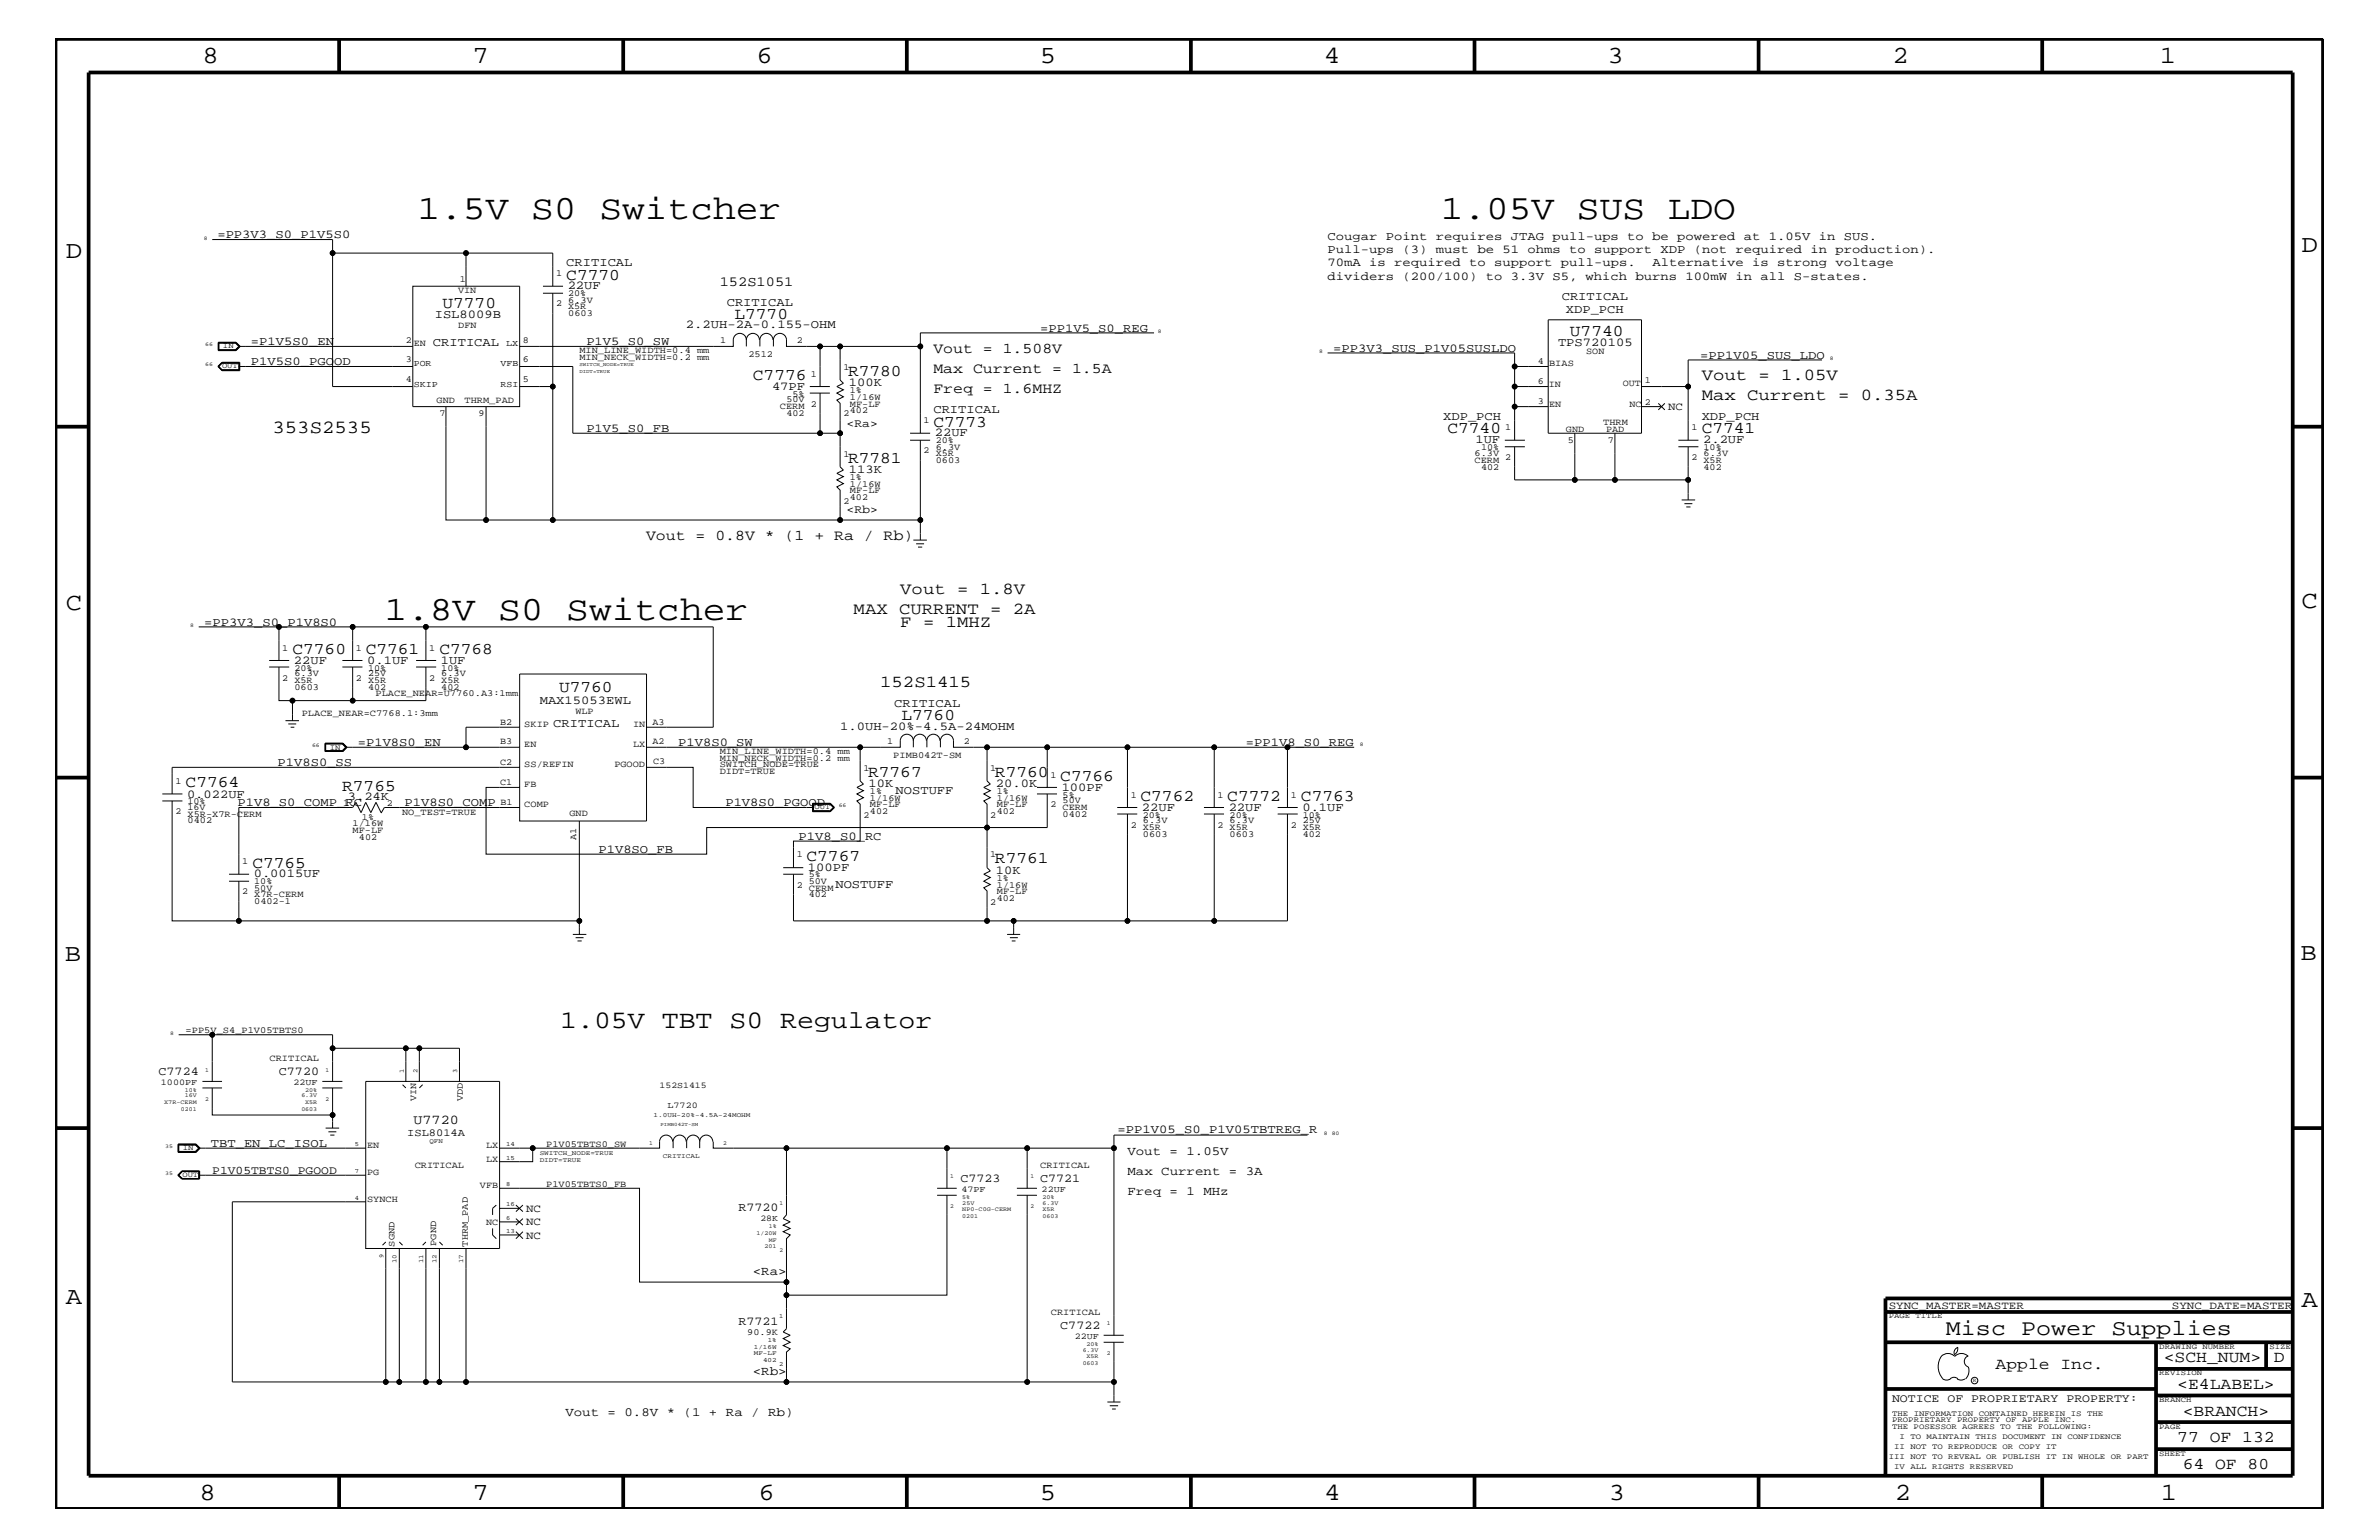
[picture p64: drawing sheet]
<svg xmlns="http://www.w3.org/2000/svg" width="432mm" height="279mm" viewBox="0 0 432 279" stroke-linecap="round" stroke-linejoin="round" font-family="sans-serif">
<defs><g id="words">
<g font-size="6.2">
<text x="75.8" y="39.8">1.5V S0 Switcher</text>
<text x="261.5" y="39.8">1.05V SUS LDO</text>
<text x="69.8" y="112.6">1.8V S0 Switcher</text>
</g>
<text font-size="4.6" x="101.7" y="186.5">1.05V TBT S0 Regulator</text>
<g font-size="4.5">
<text x="36.7" y="11.5">8</text>
<text x="85.8" y="11.5">7</text>
<text x="137.3" y="11.5">6</text>
<text x="188.7" y="11.5">5</text>
<text x="240.3" y="11.5">4</text>
<text x="291.8" y="11.5">3</text>
<text x="343.5" y="11.5">2</text>
<text x="392" y="11.5">1</text>
<text x="11.9" y="46.8">D</text>
<text x="417.7" y="45.7">D</text>
<text x="11.9" y="110.6">C</text>
<text x="417.7" y="110.3">C</text>
<text x="11.8" y="174.3">B</text>
<text x="417.6" y="174.2">B</text>
<text x="11.9" y="236.7">A</text>
<text x="417.7" y="237.1">A</text>
<text x="36.2" y="272.1">8</text>
<text x="85.8" y="272.1">7</text>
<text x="137.7" y="272.1">6</text>
<text x="188.7" y="272.1">5</text>
<text x="240.4" y="272.1">4</text>
<text x="292" y="272.1">3</text>
<text x="343.9" y="272.1">2</text>
<text x="392.2" y="272.1">1</text>
</g>
<text font-size="4.1" x="353.2" y="242.3">Misc Power Supplies</text>
<text font-size="3.4" x="49.4" y="78.6">353S2535</text>
<g font-size="3">
<text x="102.8" y="50.7">C7770</text>
<text x="80.3" y="55.8">U7770</text>
<text x="133.3" y="57.9">L7770</text>
<text x="284.9" y="60.9">U7740</text>
<text x="136.7" y="68.9">C7776</text>
<text x="153.9" y="68.2">R7780</text>
<text x="308.9" y="68.9">Vout = 1.05V</text>
<text x="169.4" y="77.4">C7773</text>
<text x="308.9" y="72.6">Max Current = 0.35A</text>
<text x="153.9" y="83.9">R7781</text>
<text x="262.7" y="78.6">C7740</text>
<text x="308.9" y="78.6">C7741</text>
<text x="163.4" y="107.7">Vout = 1.8V</text>
<text x="154.9" y="111.4">MAX CURRENT = 2A</text>
<text x="163.4" y="113.7">F = 1MHZ</text>
<text x="53.1" y="118.6">C7760</text>
<text x="66.4" y="118.6">C7761</text>
<text x="79.8" y="118.6">C7768</text>
<text x="101.5" y="125.6">U7760</text>
<text x="159.8" y="124.7">152S1415</text>
<text x="163.6" y="130.7">L7760</text>
<text x="33.7" y="142.9">C7764</text>
<text x="62.1" y="143.5">R7765</text>
<text x="157.6" y="140.9">R7767</text>
<text x="180.6" y="140.9">R7760</text>
<text x="192.4" y="141.7">C7766</text>
<text x="207" y="145.3">C7762</text>
<text x="222.8" y="145.3">C7772</text>
<text x="236.1" y="145.3">C7763</text>
<text x="45.8" y="157.4">C7765</text>
<text x="146.4" y="156.2">C7767</text>
<text x="180.6" y="156.7">R7761</text>
<text x="362.2" y="248.4">Apple Inc.</text>
<text x="392.7" y="247.1">&lt;SCH_NUM&gt;</text>
<text x="395.2" y="252">&lt;E4LABEL&gt;</text>
<text x="412.7" y="247.1">D</text>
<text x="396.2" y="256.8">&lt;BRANCH&gt;</text>
<text x="395.2" y="261.6">77 OF 132</text>
<text x="396.2" y="266.6">64 OF 80</text>
</g>
<g font-size="2.7">
<text x="169.4" y="64">Vout = 1.508V</text>
<text x="169.4" y="71.3">Freq = 1.6MHZ</text>
<text x="169.4" y="67.7">Max Current = 1.5A</text>
<text x="117.3" y="98">Vout = 0.8V * (1 + Ra / Rb)</text>
</g>
<g font-size="2.5">
<text x="130.6" y="51.9">152S1051</text>
<text x="75.1" y="204">U7720</text>
</g>
<g font-size="2.3">
<text x="204.6" y="209.6">Vout = 1.05V</text>
<text x="204.6" y="213.2">Max Current = 3A</text>
<text x="204.6" y="216.9">Freq = 1 MHz</text>
<text x="136.7" y="231.3">&lt;Ra&gt;</text>
<text x="136.7" y="249.5">&lt;Rb&gt;</text>
<text x="102.6" y="256.8">Vout = 0.8V * (1 + Ra / Rb)</text>
</g>
<g font-size="2.2">
<text x="39.5" y="43.2">=PP3V3_S0_P1V5S0</text>
<text x="241" y="43.5">Cougar Point requires JTAG pull-ups to be powered at 1.05V in SUS.</text>
<text x="241" y="45.9">Pull-ups (3) must be 51 ohms to support XDP (not required in production).</text>
<text x="102.8" y="48.3">CRITICAL</text>
<text x="103" y="52.5">22UF</text>
<text x="241" y="50.7">dividers (200/100) to 3.3V S5, which burns 100mW in all S-states.</text>
<text x="241" y="48.3">70mA is required to support pull-ups.</text>
<text x="299.9" y="48.3">Alternative is strong voltage</text>
<text x="78.9" y="57.7">ISL8009B</text>
<text x="124.5" y="59.5">2.2UH-2A-0.155-OHM</text>
<text x="131.9" y="55.6">CRITICAL</text>
<text x="283.5" y="54.4">CRITICAL</text>
<text x="284.2" y="56.8">XDP_PCH</text>
<text x="45.6" y="62.6">=P1V5S0_EN</text>
<text x="78.6" y="62.9">CRITICAL</text>
<text x="106.4" y="62.6">P1V5_S0_SW</text>
<text x="188.8" y="60.2">=PP1V5_S0_REG</text>
<text x="242" y="63.9">=PP3V3_SUS_P1V05SUSLDO</text>
<text x="282.8" y="62.8">TPS720105</text>
<text x="308.6" y="65.1">=PP1V05_SUS_LDO</text>
<text x="45.6" y="66.2">P1V5S0_PGOOD</text>
<text x="140.1" y="70.7">47PF</text>
<text x="154.1" y="70">100K</text>
<text x="169.4" y="75">CRITICAL</text>
<text x="262" y="76.2">XDP_PCH</text>
<text x="308.9" y="76.2">XDP_PCH</text>
<text x="106.4" y="78.3">P1V5_S0_FB</text>
<text x="169.7" y="79.2">22UF</text>
<text x="267.8" y="80.5">1UF</text>
<text x="309.1" y="80.5">2.2UF</text>
<text x="154.1" y="85.8">113K</text>
<text x="37.1" y="113.6">=PP3V3_S0_P1V8S0</text>
<text x="53.3" y="120.4">22UF</text>
<text x="66.6" y="120.4">0.1UF</text>
<text x="80" y="120.4">1UF</text>
<text x="98" y="127.8">MAX15053EWL</text>
<text x="100.4" y="131.9">CRITICAL</text>
<text x="162.3" y="128.3">CRITICAL</text>
<text x="64.9" y="135.3">=P1V8S0_EN</text>
<text x="123.1" y="135.3">P1V8S0_SW</text>
<text x="152.5" y="132.4">1.0UH-20%-4.5A-24MOHM</text>
<text x="226.1" y="135.3">=PP1V8_S0_REG</text>
<text x="50.4" y="139">P1V8S0_SS</text>
<text x="157.6" y="142.8">10K</text>
<text x="180.8" y="142.8">20.0K</text>
<text x="192.7" y="143.5">100PF</text>
<text x="34" y="144.7">0.022UF</text>
<text x="43.1" y="146.2">P1V8_S0_COMP_RC</text>
<text x="63.1" y="145.1">3.24K</text>
<text x="73.4" y="146.2">P1V8S0_COMP</text>
<text x="131.7" y="146.2">P1V8S0_PGOOD</text>
<text x="162.6" y="144">NOSTUFF</text>
<text x="207.3" y="147.1">22UF</text>
<text x="223" y="147.1">22UF</text>
<text x="236.4" y="147.1">0.1UF</text>
<text x="108.6" y="154.7">P1V8SO_FB</text>
<text x="144.9" y="152.3">P1V8_S0_RC</text>
<text x="46.1" y="159.2">0.0015UF</text>
<text x="146.6" y="158">100PF</text>
<text x="151.6" y="161.1">NOSTUFF</text>
<text x="180.8" y="158.5">10K</text>
<text x="28.8" y="195">C7724</text>
<text x="50.6" y="195">C7720</text>
<text x="38.3" y="208.1">TBT_EN_LC_ISOL</text>
<text x="202.9" y="205.6">=PP1V05_S0_P1V05TBTREG_R</text>
<text x="174.3" y="214.4">C7723</text>
<text x="188.8" y="214.4">C7721</text>
<text x="134" y="219.7">R7720</text>
<text x="134" y="240.3">R7721</text>
<text x="192.4" y="241.1">C7722</text>
</g>
<g font-size="2.1">
<text x="153.7" y="77.4">&lt;Ra&gt;</text>
<text x="153.7" y="93.2">&lt;Rb&gt;</text>
<text x="38.5" y="213">P1V05TBTS0_PGOOD</text>
<text x="343.4" y="254.4">NOTICE OF PROPRIETARY PROPERTY:</text>
</g>
<g font-size="2">
<text x="302.8" y="74.4">NC</text>
<text x="95.5" y="219.8">NC</text>
<text x="95.5" y="224.7">NC</text>
<text x="95.5" y="222.3">NC</text>
<text x="342.8" y="237.4">SYNC_MASTER=MASTER</text>
<text x="394.2" y="237.4">SYNC_DATE=MASTER</text>
</g>
<text font-size="1.9" x="73.9" y="206">ISL8014A</text>
<g font-size="1.7">
<text x="83.1" y="53.2">VIN</text>
<text x="83.5" y="51.1">1</text>
<text x="100.9" y="50.2">1</text>
<text x="103.1" y="53.8">20%</text>
<text x="83.2" y="59.5">DFN</text>
<text x="100.9" y="55.6">2</text>
<text x="103.1" y="56.1">X5R</text>
<text x="103.1" y="54.9">6.3V</text>
<text x="103.1" y="57.3">0603</text>
<text x="73.7" y="62.2">2</text>
<text x="73.7" y="65.7">3</text>
<text x="75.1" y="62.9">EN</text>
<text x="94.9" y="62.2">8</text>
<text x="94.9" y="65.7">6</text>
<text x="105.2" y="65.3">MIN_NECK_WIDTH=0.2 mm</text>
<text x="105.2" y="64">MIN_LINE_WIDTH=0.4 mm</text>
<text x="130.7" y="62.3">1</text>
<text x="135.8" y="64.8">2512</text>
<text x="144.6" y="62.3">2</text>
<text x="279.1" y="66">4</text>
<text x="287.9" y="64.3">SON</text>
<text x="73.7" y="69.4">4</text>
<text x="94.9" y="69.4">5</text>
<text x="143.8" y="72">5%</text>
<text x="147.2" y="68.4">1</text>
<text x="153.1" y="67.1">1</text>
<text x="154.3" y="71.3">1%</text>
<text x="279.1" y="69.6">6</text>
<text x="281.1" y="70.1">IN</text>
<text x="281.2" y="66.5">BIAS</text>
<text x="294.6" y="70">OUT</text>
<text x="298.5" y="69.5">1</text>
<text x="79.2" y="73.2">GND</text>
<text x="79.8" y="75.5">7</text>
<text x="84.3" y="73.2">THRM_PAD</text>
<text x="86.9" y="75.5">9</text>
<text x="141.6" y="74.3">CERM</text>
<text x="142.7" y="73">50V</text>
<text x="142.7" y="75.5">402</text>
<text x="147.2" y="73.8">2</text>
<text x="153.1" y="75.6">2</text>
<text x="154.3" y="73.8">MF-LF</text>
<text x="154.3" y="72.6">1/16W</text>
<text x="154.3" y="75">402</text>
<text x="167.6" y="76.8">1</text>
<text x="279.1" y="73.3">3</text>
<text x="281.2" y="73.8">EN</text>
<text x="291" y="77.2">THRM</text>
<text x="295.7" y="73.8">NC</text>
<text x="298.5" y="73.4">2</text>
<text x="153.1" y="82.8">1</text>
<text x="167.6" y="82.2">2</text>
<text x="169.8" y="80.5">20%</text>
<text x="169.8" y="81.6">6.3V</text>
<text x="169.8" y="82.7">X5R</text>
<text x="169.8" y="83.9">0603</text>
<text x="267.6" y="82.7">6.3V</text>
<text x="267.6" y="83.9">CERM</text>
<text x="268.8" y="81.6">10%</text>
<text x="273.2" y="78">1</text>
<text x="273.2" y="83.5">2</text>
<text x="284.2" y="78.4">GND</text>
<text x="284.6" y="80.3">5</text>
<text x="291.5" y="78.3">PAD</text>
<text x="291.8" y="80.3">7</text>
<text x="307" y="78">1</text>
<text x="307" y="83.5">2</text>
<text x="309.2" y="82.7">6.3V</text>
<text x="309.2" y="81.6">10%</text>
<text x="309.2" y="83.9">X5R</text>
<text x="154.3" y="89.5">MF-LF</text>
<text x="154.3" y="88.3">1/16W</text>
<text x="154.3" y="87.1">1%</text>
<text x="268.8" y="85.2">402</text>
<text x="309.2" y="85.2">402</text>
<text x="153.1" y="91.4">2</text>
<text x="154.3" y="90.7">402</text>
<text x="51.2" y="118.1">1</text>
<text x="64.6" y="118.1">1</text>
<text x="77.9" y="118.1">1</text>
<text x="51.2" y="123.5">2</text>
<text x="53.4" y="122.7">6.3V</text>
<text x="53.4" y="125.2">0603</text>
<text x="53.4" y="124">X5R</text>
<text x="53.4" y="121.7">20%</text>
<text x="64.6" y="123.5">2</text>
<text x="66.8" y="125.2">402</text>
<text x="66.8" y="124">X5R</text>
<text x="66.8" y="122.7">25V</text>
<text x="66.8" y="121.7">10%</text>
<text x="77.9" y="123.5">2</text>
<text x="80.1" y="124">X5R</text>
<text x="80.1" y="125.2">402</text>
<text x="80.1" y="121.7">10%</text>
<text x="80.1" y="122.7">6.3V</text>
<text x="54.8" y="130">PLACE_NEAR=C7768.1:3mm</text>
<text x="68.2" y="126.4">PLACE_NEAR=U7760.A3:1mm</text>
<text x="90.8" y="131.5">B2</text>
<text x="95.2" y="131.9">SKIP</text>
<text x="104.4" y="129.6">WLP</text>
<text x="114.9" y="131.9">IN</text>
<text x="118.4" y="131.5">A3</text>
<text x="90.8" y="135.1">B3</text>
<text x="95.2" y="135.6">EN</text>
<text x="114.9" y="135.6">LX</text>
<text x="118.4" y="135.1">A2</text>
<text x="130.6" y="136.8">MIN_LINE_WIDTH=0.4 mm</text>
<text x="161" y="135">1</text>
<text x="162.1" y="137.5">PIMB042T-SM</text>
<text x="174.9" y="135">2</text>
<text x="31.8" y="142.3">1</text>
<text x="90.8" y="138.7">C2</text>
<text x="90.8" y="142.4">C1</text>
<text x="95.2" y="139.2">SS/REFIN</text>
<text x="95.2" y="142.9">FB</text>
<text x="111.5" y="139.2">PGOOD</text>
<text x="118.5" y="138.5">C3</text>
<text x="130.6" y="138">MIN_NECK_WIDTH=0.2 mm</text>
<text x="130.6" y="139.2">SWITCH_NODE=TRUE</text>
<text x="130.6" y="140.4">DIDT=TRUE</text>
<text x="156.7" y="139.8">1</text>
<text x="179.7" y="139.8">1</text>
<text x="190.7" y="141.1">1</text>
<text x="31.8" y="147.7">2</text>
<text x="34" y="145.9">10%</text>
<text x="34" y="147">16V</text>
<text x="34" y="149.4">0402</text>
<text x="34" y="148.2">X5R-X7R-CERM</text>
<text x="62.3" y="146.2">1</text>
<text x="64" y="149.9">1/16W</text>
<text x="65.7" y="148.7">1%</text>
<text x="70.2" y="146.2">2</text>
<text x="73" y="147.9">NO_TEST=TRUE</text>
<text x="90.8" y="146">B1</text>
<text x="95.2" y="146.5">COMP</text>
<text x="103.4" y="148.1">GND</text>
<text x="156.7" y="148.4">2</text>
<text x="157.9" y="144">1%</text>
<text x="157.9" y="146.5">MF-LF</text>
<text x="157.9" y="145.3">1/16W</text>
<text x="157.9" y="147.7">402</text>
<text x="179.7" y="148.4">2</text>
<text x="180.9" y="147.7">402</text>
<text x="180.9" y="144">1%</text>
<text x="180.9" y="146.5">MF-LF</text>
<text x="180.9" y="145.3">1/16W</text>
<text x="190.7" y="146.5">2</text>
<text x="192.9" y="147">CERM</text>
<text x="192.9" y="148.2">0402</text>
<text x="192.9" y="145.7">50V</text>
<text x="192.9" y="144.7">5%</text>
<text x="205.2" y="144.7">1</text>
<text x="207.4" y="149.4">6.3V</text>
<text x="207.4" y="148.4">20%</text>
<text x="221" y="144.7">1</text>
<text x="223.2" y="148.4">20%</text>
<text x="223.2" y="149.4">6.3V</text>
<text x="234.3" y="144.7">1</text>
<text x="236.5" y="148.4">10%</text>
<text x="236.5" y="149.4">25V</text>
<text x="64" y="151.1">MF-LF</text>
<text x="65.2" y="152.3">402</text>
<text x="104.6" y="152.4" transform="rotate(-90 104.6 152.4)">A1</text>
<text x="144.6" y="155.6">1</text>
<text x="179.7" y="155.6">1</text>
<text x="205.2" y="150.1">2</text>
<text x="207.4" y="151.8">0603</text>
<text x="207.4" y="150.7">X5R</text>
<text x="221" y="150.1">2</text>
<text x="223.2" y="150.7">X5R</text>
<text x="223.2" y="151.8">0603</text>
<text x="234.3" y="150.1">2</text>
<text x="236.5" y="150.7">X5R</text>
<text x="236.5" y="151.8">402</text>
<text x="43.9" y="156.8">1</text>
<text x="46.1" y="161.6">50V</text>
<text x="46.1" y="160.5">10%</text>
<text x="144.6" y="161.1">2</text>
<text x="146.8" y="159.2">5%</text>
<text x="146.8" y="160.3">50V</text>
<text x="146.8" y="161.6">CERM</text>
<text x="180.9" y="159.9">1%</text>
<text x="180.9" y="161.1">1/16W</text>
<text x="43.9" y="162.2">2</text>
<text x="46.1" y="163.9">0402-1</text>
<text x="46.1" y="162.8">X7R-CERM</text>
<text x="146.8" y="162.8">402</text>
<text x="179.7" y="164.1">2</text>
<text x="180.9" y="163.5">402</text>
<text x="180.9" y="162.2">MF-LF</text>
<text x="33.7" y="187.5">=PP5V_S4_P1V05TBTS0</text>
<text x="48.9" y="192.6">CRITICAL</text>
<text x="75.5" y="199.8" transform="rotate(-90 75.5 199.8)">VIN</text>
<text x="84" y="199.8" transform="rotate(-90 84 199.8)">VDD</text>
<text x="66.6" y="208.3">EN</text>
<text x="88.2" y="208.3">LX</text>
<text x="99.1" y="208.1">P1V05TBTS0_SW</text>
<text x="66.6" y="213.2">PG</text>
<text x="75.3" y="211.9">CRITICAL</text>
<text x="87.1" y="215.6">VFB</text>
<text x="88.2" y="210.8">LX</text>
<text x="99.1" y="215.3">P1V05TBTS0_FB</text>
<text x="188.8" y="211.9">CRITICAL</text>
<text x="66.6" y="218">SYNCH</text>
<text x="71.6" y="226.2" transform="rotate(-90 71.6 226.2)">SGND</text>
<text x="79.2" y="226" transform="rotate(-90 79.2 226)">PGND</text>
<text x="84.9" y="226.2" transform="rotate(-90 84.9 226.2)">THRM_PAD</text>
<text x="88.2" y="222.3">NC</text>
<text x="190.8" y="238.6">CRITICAL</text>
<text x="135.6" y="242.2">90.9K</text>
</g>
<g font-size="1.6">
<text x="91.9" y="62.9">LX</text>
<text x="75.1" y="70.1">SKIP</text>
<text x="75.1" y="66.5">POR</text>
<text x="90.8" y="66.5">VFB</text>
<text x="90.8" y="70.1">RSI</text>
<text x="29.2" y="196.8">1000PF</text>
<text x="53.3" y="196.8">22UF</text>
<text x="119.7" y="197.4">152S1415</text>
<text x="121.2" y="200.9">L7720</text>
<text x="138" y="221.5">28K</text>
<text x="174.5" y="216.2">47PF</text>
<text x="189.1" y="216.2">22UF</text>
<text x="195.1" y="242.9">22UF</text>
</g>
<g font-size="1.4">
<text x="40.5" y="63.2">IN</text>
<text x="40.3" y="66.8">OUT</text>
<text x="59.9" y="136">IN</text>
<text x="147.8" y="146.8">OUT</text>
<text x="33.2" y="208.7">IN</text>
<text x="33.1" y="213.6">OUT</text>
<text x="342.8" y="239.2">PAGE TITLE</text>
<text x="391.9" y="244.7">DRAWING NUMBER</text>
<text x="411.9" y="244.7">SIZE</text>
<text x="391.9" y="249.5">REVISION</text>
<text x="343.4" y="256.8">THE INFORMATION CONTAINED HEREIN IS THE</text>
<text x="391.9" y="254.4">BRANCH</text>
<text x="343.4" y="259.3">THE POSESSOR AGREES TO THE FOLLOWING:</text>
<text x="343.4" y="258">PROPRIETARY PROPERTY OF APPLE INC.</text>
<text x="343.8" y="262.9">II NOT TO REPRODUCE OR COPY IT</text>
<text x="344.8" y="261.1">I TO MAINTAIN THIS DOCUMENT IN CONFIDENCE</text>
<text x="391.9" y="259.3">PAGE</text>
<text x="342.8" y="264.7">III NOT TO REVEAL OR PUBLISH IT IN WHOLE OR PART</text>
<text x="343.8" y="266.6">IV ALL RIGHTS RESERVED</text>
<text x="391.9" y="264.1">SHEET</text>
</g>
<g font-size="1.2">
<text x="73.3" y="194.8" transform="rotate(-90 73.3 194.8)">1</text>
<text x="75.8" y="194.8" transform="rotate(-90 75.8 194.8)">2</text>
<text x="83" y="194.8" transform="rotate(-90 83 194.8)">3</text>
<text x="118.6" y="202.6">1.0UH-20%-4.5A-24MOHM</text>
<text x="64.4" y="208">5</text>
<text x="77.9" y="207.5">QFN</text>
<text x="91.9" y="208">14</text>
<text x="98" y="209.6">SWITCH_NODE=TRUE</text>
<text x="64.4" y="212.8">7</text>
<text x="91.9" y="210.4">15</text>
<text x="91.9" y="215.3">8</text>
<text x="98" y="210.8">DIDT=TRUE</text>
<text x="120.3" y="210.2">CRITICAL</text>
<text x="64.4" y="217.7">4</text>
<text x="91.9" y="218.9">16</text>
<text x="91.9" y="221.3">6</text>
<text x="91.9" y="223.7">13</text>
<text x="69.6" y="228.3" transform="rotate(-90 69.6 228.3)">9</text>
<text x="72" y="229.1" transform="rotate(-90 72 229.1)">10</text>
<text x="76.8" y="229.1" transform="rotate(-90 76.8 229.1)">11</text>
<text x="79.2" y="229.1" transform="rotate(-90 79.2 229.1)">12</text>
<text x="84.1" y="229.1" transform="rotate(-90 84.1 229.1)">17</text>
<text x="141.4" y="239.2">1</text>
<text x="136.8" y="245.9">MF-LF</text>
<text x="136.8" y="244.7">1/16W</text>
<text x="139.4" y="243.5">1%</text>
<text x="138.5" y="247.1">402</text>
<text x="141.4" y="247.8">2</text>
</g>
<g font-size="1.1">
<text x="37.3" y="194.4">1</text>
<text x="59.1" y="194.4">1</text>
<text x="29.8" y="200.3">X7R-CERM</text>
<text x="32.9" y="201.5">0201</text>
<text x="33.5" y="198.1">10%</text>
<text x="33.5" y="199.1">16V</text>
<text x="37.3" y="199.8">2</text>
<text x="54.7" y="201.5">0603</text>
<text x="54.7" y="199.1">6.3V</text>
<text x="55.4" y="198.1">20%</text>
<text x="55.4" y="200.3">X5R</text>
<text x="59.1" y="199.8">2</text>
<text x="117.9" y="207.7">1</text>
<text x="131.2" y="207.7">2</text>
<text x="172.5" y="213.8">1</text>
<text x="187" y="213.8">1</text>
<text x="141.5" y="218.6">1</text>
<text x="172.5" y="219.2">2</text>
<text x="174.7" y="219.7">NP0-C0G-CERM</text>
<text x="174.7" y="218.6">25V</text>
<text x="174.7" y="217.5">5%</text>
<text x="174.7" y="220.9">0201</text>
<text x="187" y="219.2">2</text>
<text x="189.2" y="218.6">6.3V</text>
<text x="189.2" y="220.9">0603</text>
<text x="189.2" y="217.5">20%</text>
<text x="189.2" y="219.7">X5R</text>
<text x="137.3" y="224.1">1/20W</text>
<text x="138.8" y="226.5">201</text>
<text x="139.5" y="222.9">1%</text>
<text x="139.5" y="225.3">MF</text>
<text x="141.5" y="227.1">2</text>
<text x="196.5" y="245.2">6.3V</text>
<text x="197.2" y="244.1">20%</text>
<text x="200.9" y="240.5">1</text>
<text x="200.9" y="245.9">2</text>
<text x="196.5" y="247.6">0603</text>
<text x="197.2" y="246.4">X5R</text>
</g>
<g font-size="1">
<text x="37" y="43.5">8</text>
<text x="37.3" y="62.9">66</text>
<text x="210.1" y="60.4">8</text>
<text x="239.4" y="64">8</text>
<text x="332.1" y="65.3">8</text>
<text x="37.3" y="66.5">66</text>
<text x="34.5" y="113.7">8</text>
<text x="56.6" y="135.6">66</text>
<text x="246.8" y="135.3">8</text>
<text x="152.2" y="146.5">66</text>
<text x="30.9" y="187.7">8</text>
<text x="30" y="208.3">35</text>
<text x="240.3" y="205.9">8</text>
<text x="241.7" y="205.9">80</text>
<text x="30" y="213.2">35</text>
<text x="358.1" y="250.7">R</text>
</g>
<g font-size=".9">
<text x="105.2" y="66.5">SWITCH_NODE=TRUE</text>
<text x="105.2" y="67.7">DIDT=TRUE</text>
<text x="119.9" y="204.2">PIMB042T-SM</text>
</g>
</g></defs>
<g fill="none" stroke="#000" stroke-width=".18">
<path d="M38.5 43.5h21.9v26.6h14.5M60.4 45.9h24.2v6M74.9 51.9h19.4v21.9h-19.4zM84.6 45.9h15.7v6M98.6 53.2h3.6M98.6 51.9h3.6M100.3 53.2v41.1h-12.1v-20.5M281 58h16.9v20.6h-16.9zM39.5 66.5l.8-.8h3.2v1.6h-3.2zM39.6 66.5l.7-.7h3.1v1.4h-3.1zM39.6 62.1h3.2l.8 .8-.8 .7h-3.2zM39.6 62.2h3.2l.7 .7-.7 .6h-3.2"/>
<path d="M39.7 66.5l.6-.6h3v1.2h-3zM39.7 62.2v1.3M39.7 62.3h3.1l.5 .6M42.8 62.2l.6 .7-.6 .6M43.3 66.5h31.6M43.3 62.9l-.5 .5h-3.1M43.3 62.9h31.6M80.9 73.8v20.5h7.3M94.3 66.5h9.7v12.1h44.8M94.3 70.1h6M135.5 61.7a1.19 1.19 0 0 0-1.2-1.2 1.19 1.19 0 0 0-1.2 1.2v1.2h-38.8M135.5 61.7a1.19 1.19 0 0 1 1.2-1.2 1.19 1.19 0 0 1 1.1 1.2"/>
<path d="M135.5 61.7v1.2M140.3 61.7a1.19 1.19 0 0 0-1.2-1.2 1.19 1.19 0 0 0-1.2 1.2v1.2M140.4 62.9v-1.2a1.19 1.19 0 0 1 1.2-1.2 1.19 1.19 0 0 1 1.1 1.2v1.2h6.1v7.2M147 70.1h3.6M147 71.3h3.6M148.8 71.3v7.3h3.7M148.8 62.9h18.2M152.5 62.9v6l.6 .6-1.2 .6 1.2 .6-1.2 .6 1.2 .7-1.2 .6 .6 .6v11.5l.6 .6-1.2 .6 1.2 .6-1.2 .6 1.2 .6-1.2 .6 .6 .6v5.4M165.2 79.9h3.6M165.2 78.6h3.6M167 79.9v18.1M209.5 60.4h-42.5v18.2"/>
<path d="M241 64h33.9v2.5M273.1 79.9h3.7M281 73.8h-6.1v6.1M281 70.1h-6.1v3.7M281 66.5h-6.1v3.6M285.8 78.6v8.5h7.3M293.1 78.6v8.5M297.9 73.8h3.7M297.9 70.1h8.5M301 73.2l1.2 1.2M302.2 73.2l-1.2 1.2M304.6 79.9h3.7"/>
<path d="M330.7 65.3h-24.3v14.6M100.3 94.3h66.7M165.8 98h2.4M166.3 98.7h1.4M166.6 99.3h.8M273.1 81.1h3.7M274.9 81.1v6h10.9M293.1 87.1h13.3M304.6 81.1h3.7M305.2 90.7h2.5M305.7 91.4h1.5M306.1 92h.7"/>
<path d="M306.4 81.1v9.6M36.1 113.7h14.5M48.9 119.8h3.6M62.1 119.8h3.7M64 113.7h-13.4v6.1M75.5 119.8h3.7M77.3 119.8v-6.1h52.2v18.2h-12.2M77.3 113.7h-13.3v6.1M48.9 121h3.6M50.6 121v6.1h2.5v3.7M51.8 130.8h2.5M52.3 131.3h1.5"/>
<path d="M52.7 131.9h.7M59 134.8h3.2l.8 .8-.8 .7h-3.2zM59 134.9h3.2l.7 .7-.7 .7M59.1 134.9v1.4h3l.7-.7-.7-.7M59.1 135h3l.6 .6M62.1 121h3.7M62.7 135.6l-.6 .6h-3M62.7 135.6h31.6M64 121v6.1M75.5 121h3.7M77.3 121v6.1h-24.2M94.3 122.3h23v26.7h-23z"/>
<path d="M94.3 131.9h-9.7v3.7M94.3 139.2h-63.1v4.8M117.3 139.2h8.5v7.3h21.9M117.3 135.6h38.8M165.8 134.4a1.19 1.19 0 0 0-1.2-1.2 1.19 1.19 0 0 0-1.2 1.2v1.2h-7.3v6.1l.6 .6-1.2 .6 1.2 .6-1.2 .5 1.2 .7-1.2 .6 .6 .6v6.7h-12.1v4.8M165.8 134.4a1.19 1.19 0 0 1 1.2-1.2 1.19 1.19 0 0 1 1.1 1.2M165.8 134.4v1.2M170.6 134.4a1.19 1.19 0 0 0-1.2-1.2 1.19 1.19 0 0 0-1.2 1.2v1.2M170.7 135.6v-1.2a1.19 1.19 0 0 1 1.2-1.2 1.19 1.19 0 0 1 1.2 1.2v1.2h6.1v6.1l.5 .6-1.1 .6 1.1 .6-1.1 .5 1.1 .7-1.1 .6 .6 .6v4.2h-50.9v4.9h-40.1v-12.1h6.1M179.2 135.6h10.9v7.3M190.1 135.6h14.5v10.9M204.6 135.6h15.8v10.9"/>
<path d="M220.4 135.6h25.4M233.7 135.6v10.9M29.5 144h3.6M29.5 145.3h3.6M31.2 145.3v21.8h74M41.6 159.9h3.6M41.6 158.6h3.6M43.3 159.9v7.2M69.2 147.4l-1-1.8-.9 1.8-.9-1.8-.9 1.8-.9-1.8-.6 .9h-20.7v12.1M94.3 146.5h-24.5l-.6 1M105.2 149v20.5M142.2 158.6h3.6"/>
<path d="M142.2 157.4h3.6M144 158.6v8.5h35.2M147.5 145.7h3.2l.8 .8-.8 .8h-3.2zM147.5 147.2h3.2M147.5 145.8h3.2M147.6 145.8v1.4M147.7 145.9h2.9l.7 .6-.7 .6h-2.9zM150.7 145.8l.7 .7-.7 .7M150.7 145.8l.6 .7M151.3 146.5l-.6 .7M188.2 142.9h3.7M188.2 144h3.7"/>
<path d="M190.1 144v6.1h-10.9v7.3l.5 .6-1.1 .6 1.1 .6-1.1 .7 1.1 .6-1.1 .6 .6 .6v5.4h25.4v-19.4M202.8 146.5h3.6M202.8 147.7h3.6M218.5 146.5h3.7M218.5 147.7h3.7M220.4 147.7v19.4M231.9 146.5h3.6M231.9 147.7h3.6M233.7 147.7v19.4h-29.1M104 169.5h2.4M104.5 170.1h1.4M104.8 170.7h.8"/>
<path d="M182.8 169.5h2.4M183.3 170.1h1.4M183.6 170.7h.7M184 167.1v2.4M32.4 187.7h28v2.5M36.7 197.4h3.6M36.7 196.2h3.6M38.5 197.4v4.9h21.9v-4.9M38.5 187.7v8.5M58.5 197.4h3.6M58.5 196.2h3.6M66.4 196.2h24.3v30.3h-24.3z"/>
<path d="M73.1 196.8l.6 .6M73.7 190.2h-13.3v6M76.1 196.2v-6h7.3v6M76.1 190.2h-2.4v6M76.7 196.8l-.6 .6M32.3 207.5h3.3l.7 .8-.7 .8h-3.3zM32.3 207.6h3.3l.6 .7-.6 .8M32.4 207.7h3.1l.7 .6-.7 .7h-3.1zM33 212.5l-.7 .7 .7 .7M33 212.5h3.2v1.4h-3.2M33.1 212.5l-.7 .7 .7 .6M35.5 207.7l.6 .6"/>
<path d="M36.1 208.3l-.6 .6h-3.1M36.1 208.3h30.3M36.1 213.2h30.3M36.1 212.5v1.3M36.2 212.5v1.4M36.2 212.5h-3.2l-.6 .7 .6 .6h3.2M59.1 204.7h2.5M59.6 205.3h1.4M59.9 205.9h.8M60.4 202.3v2.4M66.4 218h-24.2v32.7h27.8M90.1 218.6l-.7 .6v1.2"/>
<path d="M90.7 208.3h6v2.5h-6M90.7 219.2h3.6M93.6 218.6l1.3 1.2M94.9 218.6l-1.3 1.2M122.1 207.1a1.19 1.19 0 0 0-1.2-1.2 1.19 1.19 0 0 0-1.2 1.2v1.2h-23M124.5 207.1a1.19 1.19 0 0 0-1.1-1.2 1.19 1.19 0 0 0-1.2 1.2v1.2M127 207.1a1.19 1.19 0 0 0-1.2-1.2 1.19 1.19 0 0 0-1.2 1.2v1.2M127 207.1a1.19 1.19 0 0 1 1.2-1.2 1.19 1.19 0 0 1 1.2 1.2M127 207.1v1.2M129.5 207.1v1.2h13.2M170.1 215.6h3.6M170.1 216.9h3.6"/>
<path d="M171.9 208.3h-29.2v12.1l-.5 .7 1.2 .6-1.2 .6 1.2 .6-1.2 .6 1.2 .6-.7 .6v7.9h-26.6v-17h-25.4M171.9 216.9v18.1h-29.2v-2.4M171.9 208.3h30.3M171.9 208.3v7.3M184.6 215.6h3.6M184.6 216.9h3.6M186.4 216.9v33.8h15.8v-7.2M186.4 208.3v7.3M237.3 205.9h-35.1v36.4M70 226.5v24.2h2.5M70 225.3l-.6 .6M72.5 226.5v24.2h4.8"/>
<path d="M72.5 225.3l.6 .6M77.3 226.5v24.2h2.5v-24.2M77.3 225.3l-.6 .6M79.8 225.3l.5 .6M84.6 226.5v24.2h58.1M89.4 222.9v1.2l.7 .6M90.7 224.1h3.6M90.7 221.7h3.6M93.6 223.5l1.3 1.2M93.6 221.1l1.3 1.2M94.9 223.5l-1.3 1.2M94.9 221.1l-1.3 1.2"/>
<path d="M142.7 235v6.1l-.5 .6 1.2 .6-1.2 .6 1.2 .6-1.2 .6 1.2 .6-.7 .6v5.4h43.7M79.8 250.7h4.8M200.3 243.5h3.7M200.3 242.3h3.7M201 254.4h2.4M201.4 255h1.5M201.8 255.6h.7M202.2 250.7v3.7M352.3 246.1a1.72 1.72 0 0 1 2.5 0 1.69 1.69 0 0 1 2.4 0M352.4 246a3.2 3.2 0 0 0 .4 4.3l.8 .1 .4-.2M354 250.2l.7-.3 .7 .3M355.2 250.2l.7 .2 .7-.2"/>
<path d="M355.3 244.4v.3a1.18 1.18 0 0 1-.6 1.1M355.4 244.4a.99 .99 0 0 0-.6 1.4M357.2 246a1.04 1.04 0 0 0-.7 1 1.04 1.04 0 0 0 .7 1M357.3 248l.1 .7a2.11 2.11 0 0 1-.6 1.5"/>
<circle cx="60.4" cy="45.9" r=".42"/>
<circle cx="84.6" cy="45.9" r=".42"/>
<circle cx="100.3" cy="70.1" r=".42"/>
<circle cx="148.8" cy="78.6" r=".42"/>
<circle cx="148.8" cy="62.9" r=".42"/>
<circle cx="152.5" cy="78.6" r=".42"/>
<circle cx="152.5" cy="62.9" r=".42"/>
<circle cx="167" cy="62.9" r=".42"/>
<circle cx="274.9" cy="73.8" r=".42"/>
<circle cx="274.9" cy="66.5" r=".42"/>
<circle cx="274.9" cy="70.1" r=".42"/>
<circle cx="306.4" cy="70.1" r=".42"/>
<circle cx="88.2" cy="94.3" r=".42"/>
<circle cx="100.3" cy="94.3" r=".42"/>
<circle cx="152.5" cy="94.3" r=".42"/>
<circle cx="167" cy="94.3" r=".42"/>
<circle cx="285.8" cy="87.1" r=".42"/>
<circle cx="293.1" cy="87.1" r=".42"/>
<circle cx="306.4" cy="87.1" r=".42"/>
<circle cx="50.6" cy="113.7" r=".42"/>
<circle cx="64" cy="113.7" r=".42"/>
<circle cx="77.3" cy="113.7" r=".42"/>
<circle cx="53.1" cy="127.1" r=".42"/>
<circle cx="64" cy="127.1" r=".42"/>
<circle cx="84.6" cy="135.6" r=".42"/>
<circle cx="156.1" cy="135.6" r=".42"/>
<circle cx="179.2" cy="135.6" r=".42"/>
<circle cx="190.1" cy="135.6" r=".42"/>
<circle cx="204.6" cy="135.6" r=".42"/>
<circle cx="220.4" cy="135.6" r=".42"/>
<circle cx="233.7" cy="135.6" r=".42"/>
<circle cx="179.2" cy="150.1" r=".42"/>
<circle cx="43.3" cy="167.1" r=".42"/>
<circle cx="105.2" cy="167.1" r=".42"/>
<circle cx="179.2" cy="167.1" r=".42"/>
<circle cx="184" cy="167.1" r=".42"/>
<circle cx="204.6" cy="167.1" r=".42"/>
<circle cx="220.4" cy="167.1" r=".42"/>
<circle cx="38.5" cy="187.7" r=".42"/>
<circle cx="60.4" cy="190.2" r=".42"/>
<circle cx="73.7" cy="190.2" r=".42"/>
<circle cx="76.1" cy="190.2" r=".42"/>
<circle cx="60.4" cy="202.3" r=".42"/>
<circle cx="96.7" cy="208.3" r=".42"/>
<circle cx="142.7" cy="208.3" r=".42"/>
<circle cx="171.9" cy="208.3" r=".42"/>
<circle cx="186.4" cy="208.3" r=".42"/>
<circle cx="202.2" cy="208.3" r=".42"/>
<circle cx="142.7" cy="235" r=".42"/>
<circle cx="142.7" cy="232.6" r=".42"/>
<circle cx="70" cy="250.7" r=".42"/>
<circle cx="72.5" cy="250.7" r=".42"/>
<circle cx="77.3" cy="250.7" r=".42"/>
<circle cx="79.8" cy="250.7" r=".42"/>
<circle cx="84.6" cy="250.7" r=".42"/>
<circle cx="142.7" cy="250.7" r=".42"/>
<circle cx="186.4" cy="250.7" r=".42"/>
<circle cx="202.2" cy="250.7" r=".42"/>
<circle cx="358.4" cy="250.5" r=".59"/>
</g>
<g fill="none" stroke="#000" stroke-width=".68" stroke-linecap="butt">
<path d="M10.1 7.1h411.5v266.7h-411.5zM16.1 13.2h400v254.5h-400zM61.6 7.1v6.1M113.1 7.1v6.1M164.6 7.1v6.1M216.2 7.1v6.1M267.6 7.1v6.1M319.2 7.1v6.1M370.7 7.1v6.1M10.1 77.4h6M416.1 77.4h5.5M10.1 141.1h6"/>
<path d="M416.1 141.1h5.5M10.1 204.7h6M416.1 204.7h5.5M342.2 238h73.9M416.1 235.6h-73.9v32.1M342.2 243.5h73.9M342.2 252h49.1M391.3 248.4h24.8M391.3 243.5v24.2M391.3 258h24.8M391.3 253.2h24.8M411.3 243.5v4.9"/>
<path d="M61.6 267.7v6.1M113.1 267.7v6.1M164.6 267.7v6.1M216.2 268v5.8M267.6 267.7v6.1M319.2 267.7v6.1M370.7 267.7v6.1M391.3 262.9h24.8"/>
</g>
<g fill="#000">
<circle cx="60.4" cy="45.9" r=".42"/>
<circle cx="84.6" cy="45.9" r=".42"/>
<circle cx="100.3" cy="70.1" r=".42"/>
<circle cx="148.8" cy="78.6" r=".42"/>
<circle cx="148.8" cy="62.9" r=".42"/>
<circle cx="152.5" cy="78.6" r=".42"/>
<circle cx="152.5" cy="62.9" r=".42"/>
<circle cx="167" cy="62.9" r=".42"/>
<circle cx="274.9" cy="73.8" r=".42"/>
<circle cx="274.9" cy="66.5" r=".42"/>
<circle cx="274.9" cy="70.1" r=".42"/>
<circle cx="306.4" cy="70.1" r=".42"/>
<circle cx="88.2" cy="94.3" r=".42"/>
<circle cx="100.3" cy="94.3" r=".42"/>
<circle cx="152.5" cy="94.3" r=".42"/>
<circle cx="167" cy="94.3" r=".42"/>
<circle cx="285.8" cy="87.1" r=".42"/>
<circle cx="293.1" cy="87.1" r=".42"/>
<circle cx="306.4" cy="87.1" r=".42"/>
<circle cx="50.6" cy="113.7" r=".42"/>
<circle cx="64" cy="113.7" r=".42"/>
<circle cx="77.3" cy="113.7" r=".42"/>
<circle cx="53.1" cy="127.1" r=".42"/>
<circle cx="64" cy="127.1" r=".42"/>
<circle cx="84.6" cy="135.6" r=".42"/>
<circle cx="156.1" cy="135.6" r=".42"/>
<circle cx="179.2" cy="135.6" r=".42"/>
<circle cx="190.1" cy="135.6" r=".42"/>
<circle cx="204.6" cy="135.6" r=".42"/>
<circle cx="220.4" cy="135.6" r=".42"/>
<circle cx="233.7" cy="135.6" r=".42"/>
<circle cx="179.2" cy="150.1" r=".42"/>
<circle cx="43.3" cy="167.1" r=".42"/>
<circle cx="105.2" cy="167.1" r=".42"/>
<circle cx="179.2" cy="167.1" r=".42"/>
<circle cx="184" cy="167.1" r=".42"/>
<circle cx="204.6" cy="167.1" r=".42"/>
<circle cx="220.4" cy="167.1" r=".42"/>
<circle cx="38.5" cy="187.7" r=".42"/>
<circle cx="60.4" cy="190.2" r=".42"/>
<circle cx="73.7" cy="190.2" r=".42"/>
<circle cx="76.1" cy="190.2" r=".42"/>
<circle cx="60.4" cy="202.3" r=".42"/>
<circle cx="96.7" cy="208.3" r=".42"/>
<circle cx="142.7" cy="208.3" r=".42"/>
<circle cx="171.9" cy="208.3" r=".42"/>
<circle cx="186.4" cy="208.3" r=".42"/>
<circle cx="202.2" cy="208.3" r=".42"/>
<circle cx="142.7" cy="235" r=".42"/>
<circle cx="142.7" cy="232.6" r=".42"/>
<circle cx="70" cy="250.7" r=".42"/>
<circle cx="72.5" cy="250.7" r=".42"/>
<circle cx="77.3" cy="250.7" r=".42"/>
<circle cx="79.8" cy="250.7" r=".42"/>
<circle cx="84.6" cy="250.7" r=".42"/>
<circle cx="142.7" cy="250.7" r=".42"/>
<circle cx="186.4" cy="250.7" r=".42"/>
<circle cx="202.2" cy="250.7" r=".42"/>
</g>
<use href="#words"/>
</svg>
